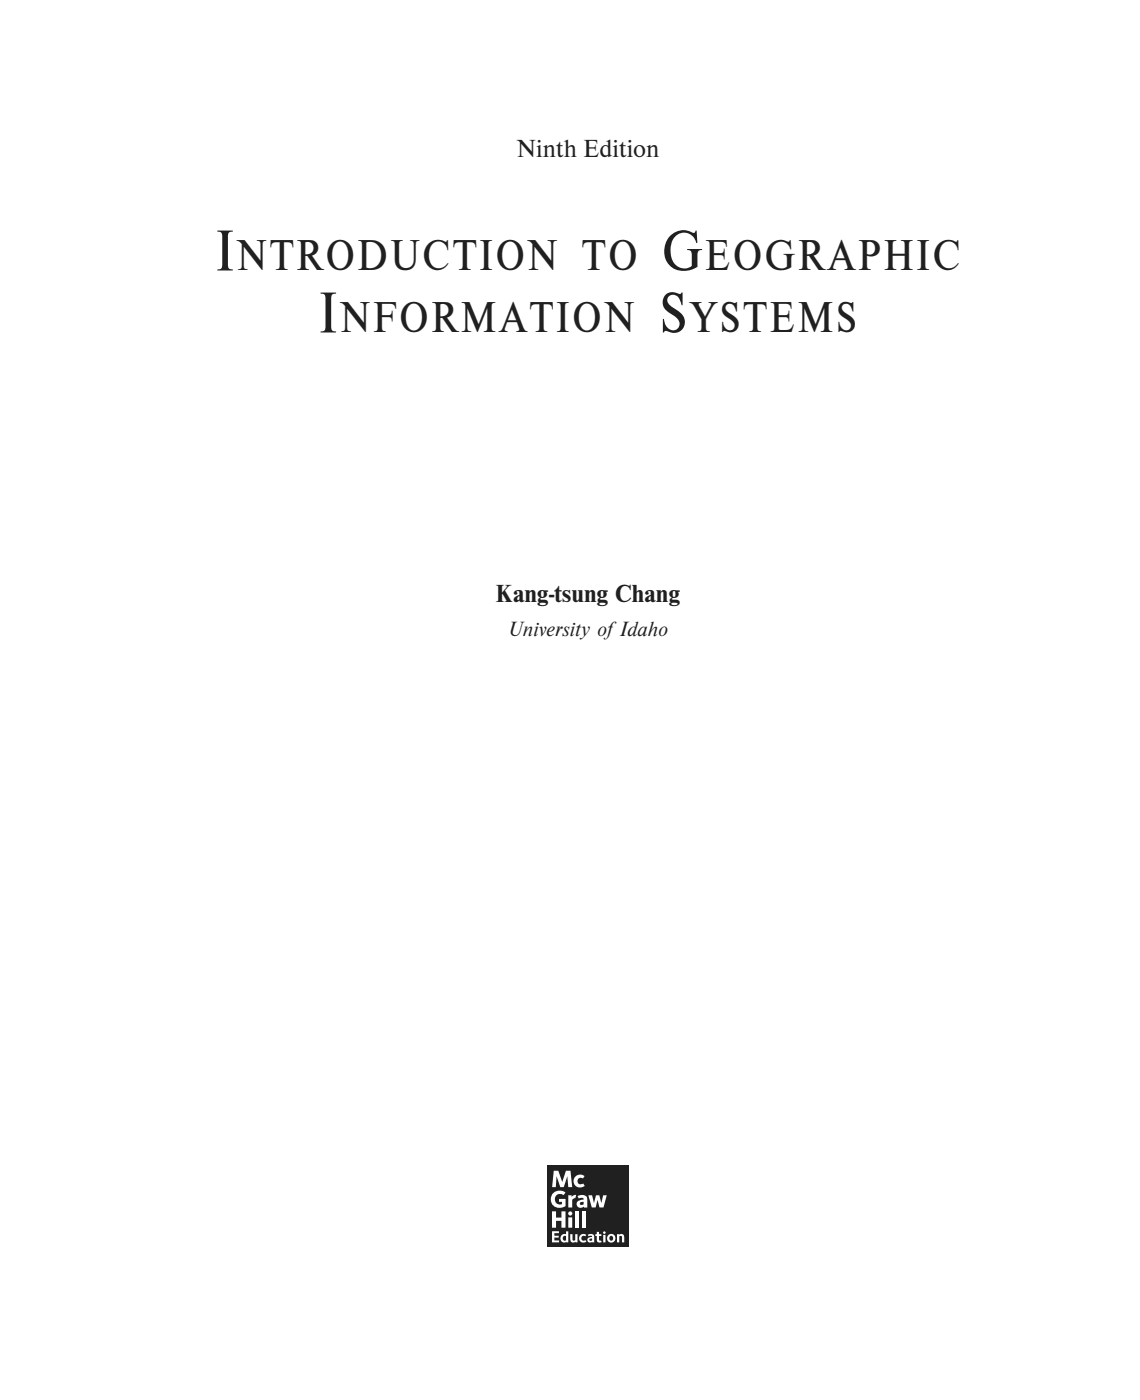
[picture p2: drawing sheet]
<svg xmlns="http://www.w3.org/2000/svg" width="188mm" height="231mm" viewBox="0 0 188 231" stroke-linecap="round" stroke-linejoin="round" font-family="sans-serif">
<defs><g id="words">
<g font-size="9.9" fill="#231f20">
<text x="35.6" y="44.6">I</text>
<text x="109.2" y="44.6">G</text>
<text x="52.6" y="54.9">I</text>
<text x="108.7" y="54.9">S</text>
</g>
<g font-size="7.4" fill="#231f20">
<text x="39.1" y="44.6">NTRODUCTION TO</text>
<text x="116.3" y="44.6">EOGRAPHIC</text>
<text x="56.1" y="54.9">NFORMATION</text>
<text x="113.8" y="54.9">YSTEMS</text>
</g>
<g font-size="4.2" fill="#231f20">
<text x="85.3" y="25.9">Ninth Edition</text>
<text x="81.8" y="99.3">Kang-tsung Chang</text>
</g>
<text font-size="3.5" fill="#231f20" x="83.8" y="105">University of Idaho</text>
</g></defs>
<path d="M90.3 192.3h13.5v13.5h-13.5z" fill="#231f20"/>
<g fill="#fff">
<path d="M91.3 193.2h.8l.6 1.8 .6-1.8h.8l.3 2.7h-.7l-.1-1.8-.6 1.8h-.6l-.6-1.8-.1 1.8h-.7z"/>
<path d="M94.8 194.2a1.14 1.14 0 0 1 1.6-.1l-.3 .4a.55 .55 0 0 0-.7 0 .55 .55 0 0 0 0 .8 .55 .55 0 0 0 .8 0l.2 .4a1.09 1.09 0 0 1-1.5 0 1.09 1.09 0 0 1-.1-1.5z"/>
<path d="M91 199.9h.7v1h.9v-1h.7v2.7h-.7v-1.2h-.9v1.2h-.7z"/>
<path d="M94.8 199.9h.7v2.7h-.7z"/>
<path d="M95.9 199.9h.7v2.7h-.7z"/>
<path d="M91.1 197a1.57 1.57 0 0 1 2.1-.2l-.2 .4a.88 .88 0 0 0-1.5 .5 .88 .88 0 0 0 1.2 1v-.4h-.5v-.5h1.1v1.2a1.48 1.48 0 0 1-2-.1 1.48 1.48 0 0 1-.2-1.9z"/>
<path d="M97 197.2h.6l.4 1.3 .3-1.3h.5l.4 1.3 .3-1.3h.6l-.6 2h-.6l-.4-1.2-.3 1.2h-.6z"/>
<path d="M93.7 197.2h.6v.3l.3-.3h.4l-.1 .5-.5 .3v1.2h-.7z"/>
<path d="M91 203.2h1.2v.3h-.8v.4h.7v.3h-.7v.5h.8v.3h-1.2z"/>
<path d="M94 203.6h.4v1l.2 .1 .3-.1v-1h.3v1.4h-.3v-.1a.53 .53 0 0 1-.6 .1 .53 .53 0 0 1-.3-.6z"/>
<path d="M95.7 203.8a.74 .74 0 0 1 1 0l-.2 .2a.41 .41 0 0 0-.5 0 .41 .41 0 0 0 0 .6 .41 .41 0 0 0 .6 0l.1 .3a.73 .73 0 0 1-1-.1 .73 .73 0 0 1 0-1z"/>
<path d="M98.4 203.3h.4v.3h.4v.3h-.4v.7l.3 .1 .1 .2-.1 .1a.47 .47 0 0 1-.5 0 .47 .47 0 0 1-.2-.5v-.6h-.2v-.3h.2z"/>
<path d="M101.8 203.6h.3v.1a.53 .53 0 0 1 .6 0 .53 .53 0 0 1 .2 .6v.7h-.3l-.1-1h-.4v1h-.3z"/>
<path d="M93.7 200.9h.7v1.7h-.7zM93.7 200.2a.35 .35 0 0 1 .7 0 .35 .35 0 0 1-.7 0z"/>
<path d="M95.7 198.4l-.1 .2 .2 .2 .5-.1v-.4zM95.2 197.4a1.23 1.23 0 0 1 1.6 .2l.1 1.6h-.6v-.1a.66 .66 0 0 1-1 0 .66 .66 0 0 1 .3-1l.6-.2a.48 .48 0 0 0-.8-.1z"/>
<path d="M93 204a.44 .44 0 0 0-.2 .4 .44 .44 0 0 0 .3 .3h.2v-.7zM92.6 203.8l.5-.2 .2 .1v-.5h.4v1.8l-.3-.1a.68 .68 0 0 1-.9-.2 .68 .68 0 0 1 .1-.9z"/>
<path d="M99.5 203.8h.4v1.2h-.4zM99.5 203.4a.21 .21 0 0 1 .4 0 .21 .21 0 0 1-.4 0z"/>
<path d="M100.4 204.3a.4 .4 0 0 0 .8 0 .4 .4 0 0 0-.8 0zM100.1 204.3a.71 .71 0 0 1 1.4 0 .71 .71 0 0 1-1.4 0z"/>
<path d="M97.2 204.4v.3h.4v-.3zM96.9 203.7a.63 .63 0 0 1 .7-.1 .63 .63 0 0 1 .4 .6v.8h-.3v-.1a.49 .49 0 0 1-.5 .1 .49 .49 0 0 1-.3-.4 .65 .65 0 0 1 .7-.5l-.1-.2-.4 .1z"/>
</g>
<use href="#words"/>
</svg>
